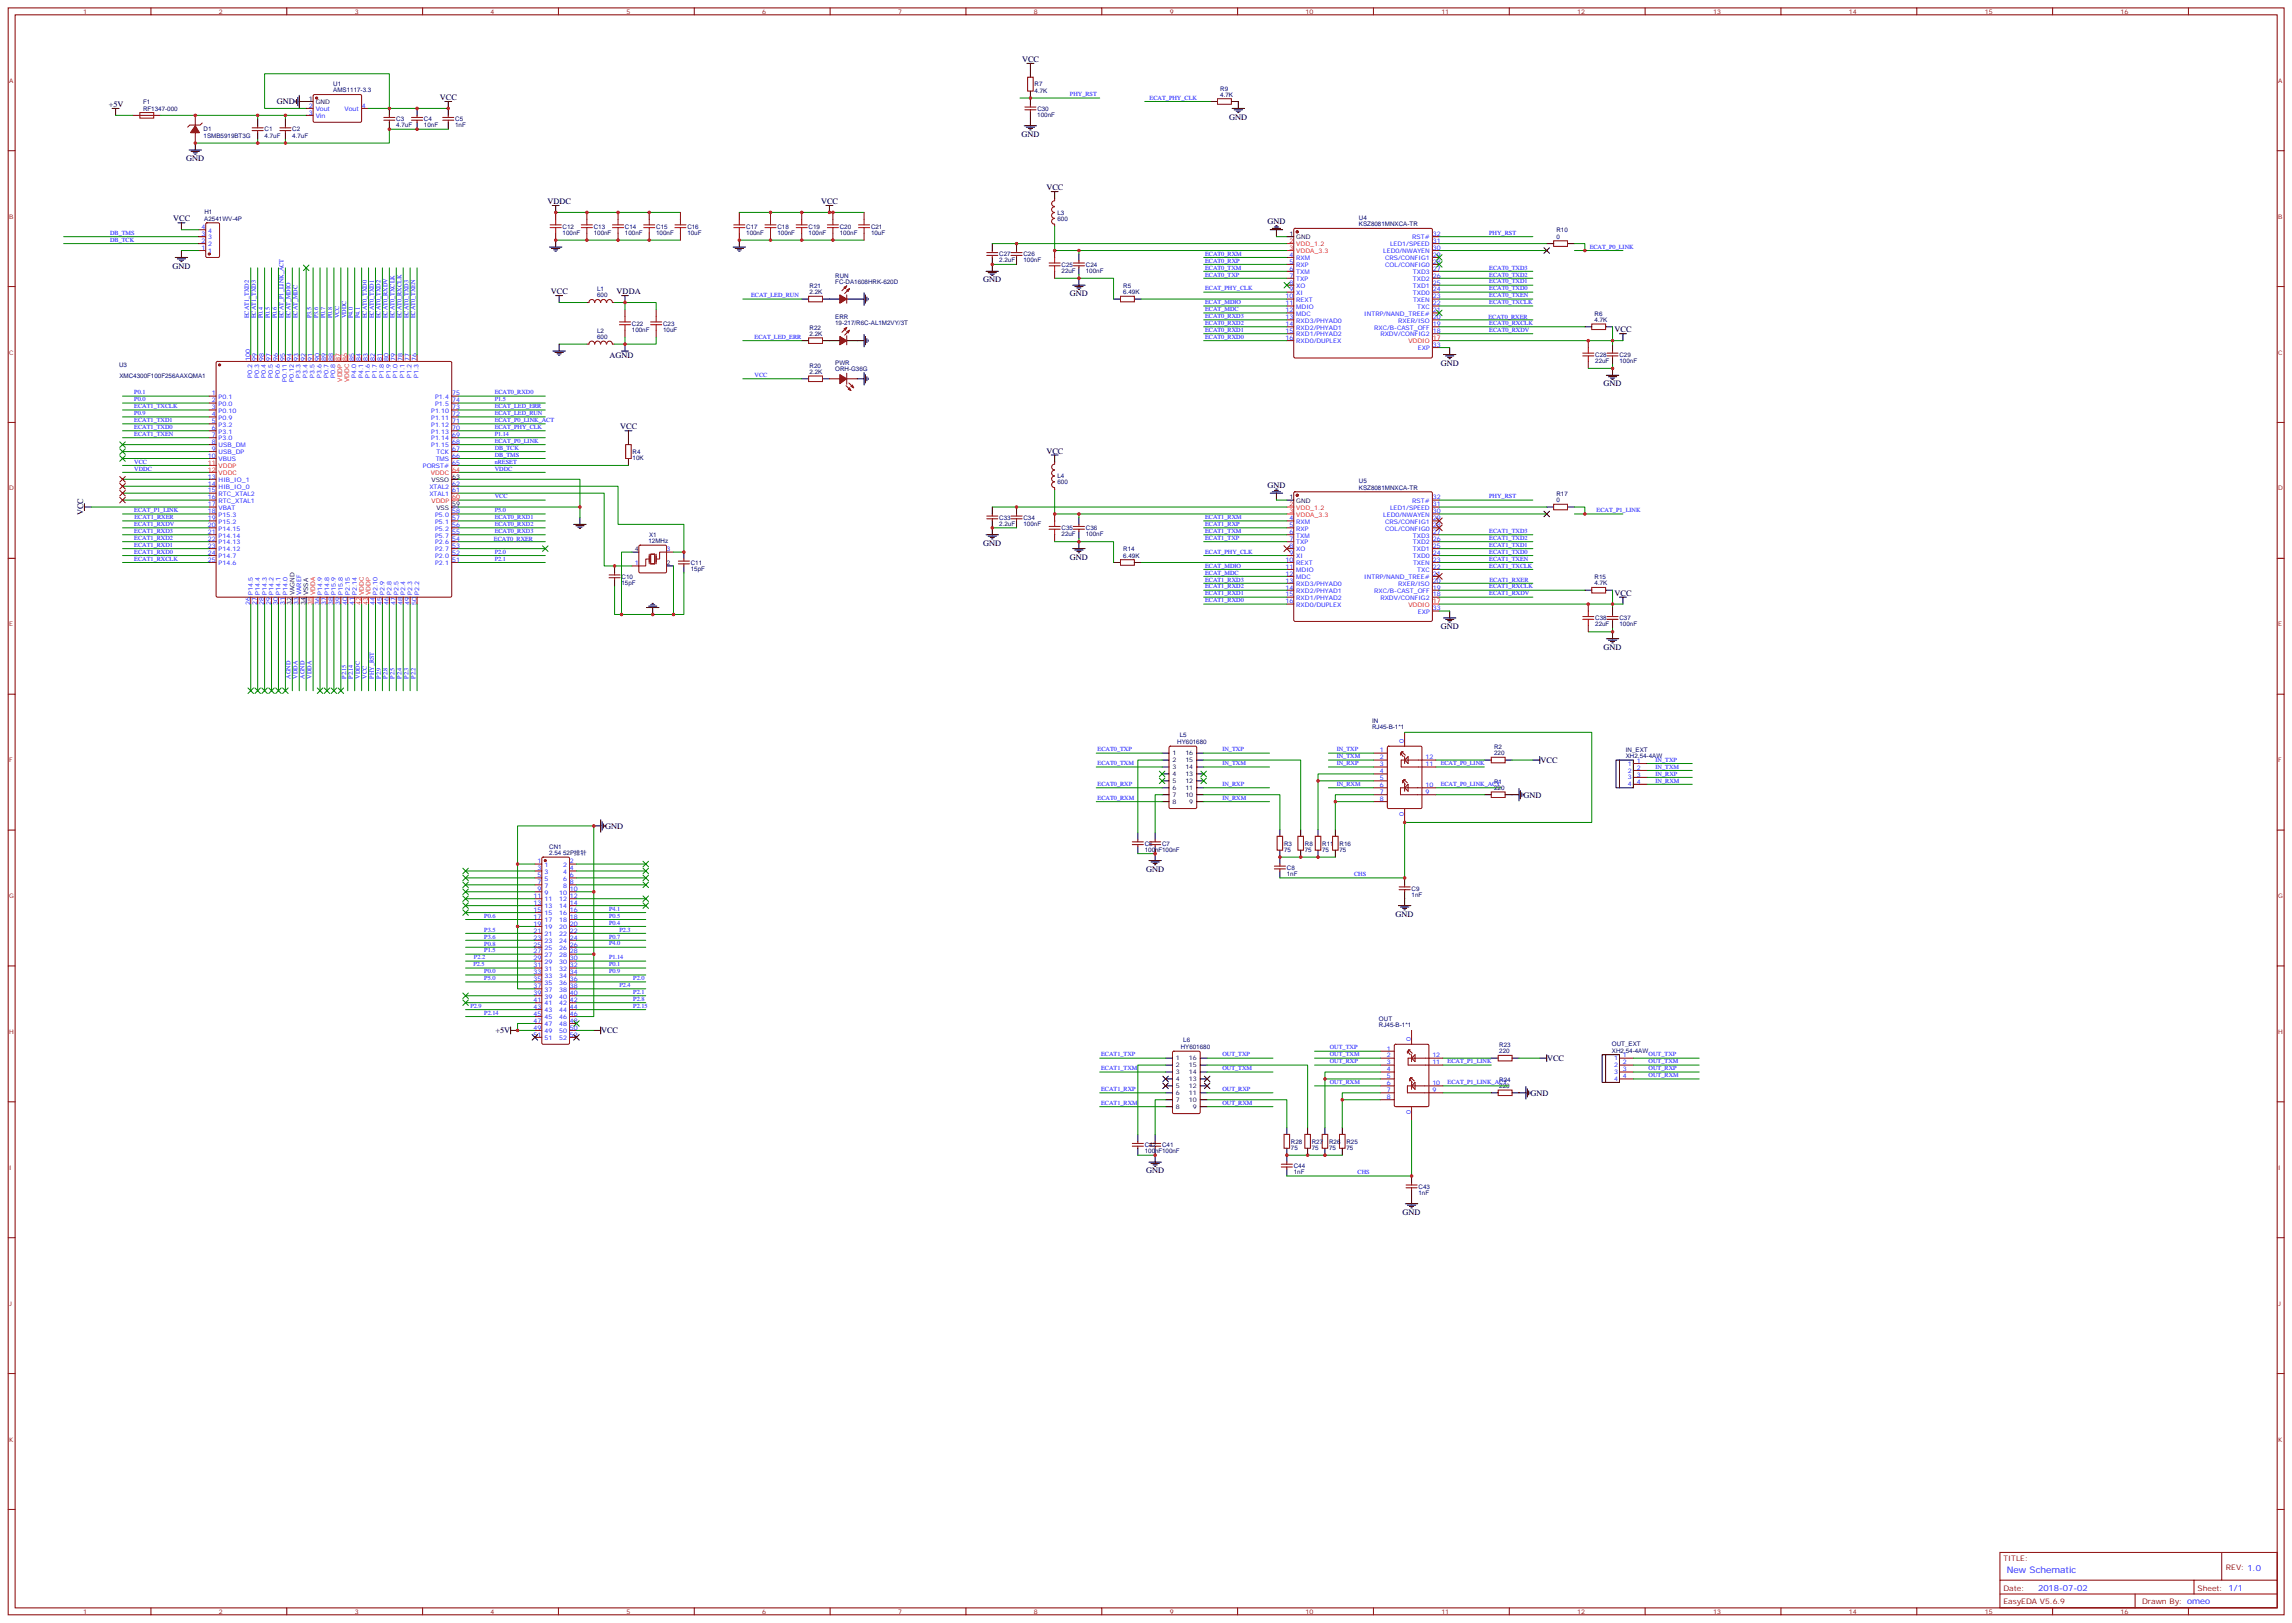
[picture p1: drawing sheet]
<svg xmlns="http://www.w3.org/2000/svg" width="1167mm" height="826mm" viewBox="0 0 1167 826" stroke-linecap="round" stroke-linejoin="round" font-family="sans-serif">
<defs><g id="words">
<text font-size="4.6" fill="#00f" x="1022" y="801">New Schematic</text>
<g font-size="4.2">
<text x="520" y="32">VCC</text>
<text x="141" y="53">GND</text>
<text x="224" y="51">VCC</text>
<text x="55" y="54">+5V</text>
<text x="626" y="61">GND</text>
<text x="520" y="70">GND</text>
<text x="95" y="82">GND</text>
<text x="533" y="97">VCC</text>
<text x="279" y="104">VDDC</text>
<text x="418" y="104">VCC</text>
<text x="88" y="113">VCC</text>
<text x="645" y="114">GND</text>
<text x="88" y="137">GND</text>
<text x="501" y="144">GND</text>
<text x="280" y="150">VCC</text>
<text x="314" y="150">VDDA</text>
<text x="545" y="151">GND</text>
<text x="822" y="169">VCC</text>
<text x="310" y="182">AGND</text>
<text x="733" y="186">GND</text>
<text x="816" y="197">GND</text>
<text x="316" y="219">VCC</text>
<text x="533" y="231">VCC</text>
<text x="645" y="248">GND</text>
<text x="42" y="262" transform="rotate(-90 42 262)">VCC</text>
<text x="501" y="278">GND</text>
<text x="545" y="285">GND</text>
<text x="822" y="303">VCC</text>
<text x="733" y="320">GND</text>
<text x="816" y="331">GND</text>
<text x="784" y="388">VCC</text>
<text x="776" y="406">GND</text>
<text x="308" y="422">GND</text>
<text x="583" y="444">GND</text>
<text x="710" y="467">GND</text>
<text x="252" y="526">+5V</text>
<text x="306" y="526">VCC</text>
<text x="788" y="540">VCC</text>
<text x="779" y="558">GND</text>
<text x="583" y="597">GND</text>
<text x="714" y="618">GND</text>
</g>
<text font-size="4.2" fill="#00f" x="1037" y="809">2018-07-02</text>
<g font-size="3.9" fill="#800">
<text x="1020" y="794">TITLE:</text>
<text x="1133" y="799">REV: 1.0</text>
<text x="1020" y="809">Date:</text>
<text x="1119" y="809">Sheet: 1/1</text>
<text x="1020" y="816">EasyEDA V5.6.9</text>
<text x="1090" y="816">Drawn By: omeo</text>
</g>
<g font-size="3.2" fill="#800">
<text x="42" y="7">1</text>
<text x="111" y="7">2</text>
<text x="181" y="7">3</text>
<text x="250" y="7">4</text>
<text x="319" y="7">5</text>
<text x="388" y="7">6</text>
<text x="457" y="7">7</text>
<text x="526" y="7">8</text>
<text x="595" y="7">9</text>
<text x="665" y="7">10</text>
<text x="734" y="7">11</text>
<text x="803" y="7">12</text>
<text x="872" y="7">13</text>
<text x="941" y="7">14</text>
<text x="1010" y="7">15</text>
<text x="1079" y="7">16</text>
<text x="5" y="42">A</text>
<text x="1160" y="42">A</text>
<text x="5" y="111">B</text>
<text x="1160" y="111">B</text>
<text x="5" y="180">C</text>
<text x="1160" y="180">C</text>
<text x="5" y="250">D</text>
<text x="1160" y="250">D</text>
<text x="5" y="319">E</text>
<text x="1160" y="319">E</text>
<text x="5" y="388">F</text>
<text x="1160" y="388">F</text>
<text x="5" y="457">G</text>
<text x="1160" y="457">G</text>
<text x="5" y="526">H</text>
<text x="1160" y="526">H</text>
<text x="5" y="595">I</text>
<text x="1160" y="595">I</text>
<text x="5" y="664">J</text>
<text x="1160" y="664">J</text>
<text x="5" y="734">K</text>
<text x="1160" y="734">K</text>
<text x="42" y="821">1</text>
<text x="111" y="821">2</text>
<text x="181" y="821">3</text>
<text x="250" y="821">4</text>
<text x="319" y="821">5</text>
<text x="388" y="821">6</text>
<text x="457" y="821">7</text>
<text x="526" y="821">8</text>
<text x="595" y="821">9</text>
<text x="665" y="821">10</text>
<text x="734" y="821">11</text>
<text x="803" y="821">12</text>
<text x="872" y="821">13</text>
<text x="941" y="821">14</text>
<text x="1010" y="821">15</text>
<text x="1079" y="821">16</text>
</g>
<g font-size="3.2" fill="#000080">
<text x="170" y="47">AMS1117-3.3</text>
<text x="170" y="44">U1</text>
<text x="527" y="47">4.7K</text>
<text x="527" y="44">R7</text>
<text x="621" y="46">R9</text>
<text x="73" y="53">F1</text>
<text x="621" y="49">4.7K</text>
<text x="73" y="56">RF1347-000</text>
<text x="528" y="59">100nF</text>
<text x="528" y="56">C30</text>
<text x="202" y="65">4.7uF</text>
<text x="202" y="62">C3</text>
<text x="216" y="65">10nF</text>
<text x="216" y="62">C4</text>
<text x="232" y="65">1nF</text>
<text x="232" y="62">C5</text>
<text x="104" y="70">1SMB5919BT3G</text>
<text x="104" y="67">D1</text>
<text x="135" y="70">4.7uF</text>
<text x="135" y="67">C1</text>
<text x="149" y="70">4.7uF</text>
<text x="149" y="67">C2</text>
<text x="104" y="112">A2541WV-4P</text>
<text x="104" y="109">H1</text>
<text x="538" y="112">600</text>
<text x="538" y="109">L3</text>
<text x="692" y="112">U4</text>
<text x="286" y="119">100nF</text>
<text x="286" y="116">C12</text>
<text x="302" y="119">100nF</text>
<text x="302" y="116">C13</text>
<text x="318" y="119">100nF</text>
<text x="318" y="116">C14</text>
<text x="334" y="119">100nF</text>
<text x="334" y="116">C15</text>
<text x="350" y="119">10uF</text>
<text x="350" y="116">C16</text>
<text x="380" y="119">100nF</text>
<text x="380" y="116">C17</text>
<text x="396" y="119">100nF</text>
<text x="396" y="116">C18</text>
<text x="412" y="119">100nF</text>
<text x="412" y="116">C19</text>
<text x="427" y="119">100nF</text>
<text x="427" y="116">C20</text>
<text x="443" y="119">10uF</text>
<text x="443" y="116">C21</text>
<text x="692" y="115">KSZ8081MNXCA-TR</text>
<text x="792" y="118">R10</text>
<text x="792" y="121">0</text>
<text x="509" y="130">C27</text>
<text x="521" y="130">C26</text>
<text x="509" y="134">2.2uF</text>
<text x="521" y="134">100nF</text>
<text x="540" y="136">C25</text>
<text x="553" y="136">C24</text>
<text x="425" y="141">RUN</text>
<text x="540" y="139">22uF</text>
<text x="553" y="139">100nF</text>
<text x="304" y="148">L1</text>
<text x="412" y="150">2.2K</text>
<text x="412" y="147">R21</text>
<text x="425" y="144">FC-DA1608HRK-620D</text>
<text x="572" y="150">6.49K</text>
<text x="572" y="147">R5</text>
<text x="304" y="151">600</text>
<text x="812" y="161">R6</text>
<text x="322" y="166">C22</text>
<text x="338" y="166">C23</text>
<text x="412" y="168">R22</text>
<text x="425" y="166">19-217/R6C-AL1M2VY/3T</text>
<text x="425" y="162">ERR</text>
<text x="812" y="164">4.7K</text>
<text x="304" y="173">600</text>
<text x="304" y="169">L2</text>
<text x="322" y="169">100nF</text>
<text x="338" y="169">10uF</text>
<text x="412" y="171">2.2K</text>
<text x="425" y="186">PWR</text>
<text x="812" y="185">22uF</text>
<text x="812" y="182">C28</text>
<text x="824" y="185">100nF</text>
<text x="824" y="182">C29</text>
<text x="61" y="187">U3</text>
<text x="412" y="190">2.2K</text>
<text x="412" y="187">R20</text>
<text x="425" y="189">ORH-G36G</text>
<text x="61" y="192">XMC4300F100F256AAXQMA1</text>
<text x="322" y="231">R4</text>
<text x="322" y="234">10K</text>
<text x="538" y="243">L4</text>
<text x="692" y="246">U5</text>
<text x="538" y="246">600</text>
<text x="692" y="249">KSZ8081MNXCA-TR</text>
<text x="792" y="256">0</text>
<text x="792" y="252">R17</text>
<text x="509" y="268">2.2uF</text>
<text x="509" y="264">C33</text>
<text x="521" y="268">100nF</text>
<text x="521" y="264">C34</text>
<text x="540" y="270">C35</text>
<text x="553" y="270">C36</text>
<text x="330" y="273">X1</text>
<text x="540" y="273">22uF</text>
<text x="553" y="273">100nF</text>
<text x="330" y="276">12MHz</text>
<text x="572" y="281">R14</text>
<text x="352" y="287">C11</text>
<text x="572" y="284">6.49K</text>
<text x="352" y="291">15pF</text>
<text x="316" y="298">15pF</text>
<text x="316" y="294">C10</text>
<text x="812" y="298">4.7K</text>
<text x="812" y="295">R15</text>
<text x="812" y="316">C38</text>
<text x="824" y="316">C37</text>
<text x="812" y="319">22uF</text>
<text x="824" y="319">100nF</text>
<text x="698" y="371">RJ45-B-1*1</text>
<text x="698" y="368">IN</text>
<text x="601" y="375">L5</text>
<text x="599" y="379">HY601680</text>
<text x="761" y="381">R2</text>
<text x="828" y="383">IN_EXT</text>
<text x="761" y="384">220</text>
<text x="828" y="386">XH2.54-4AW</text>
<text x="761" y="402">220</text>
<text x="761" y="399">R1</text>
<text x="280" y="432">CN1</text>
<text x="583" y="430">C6</text>
<text x="592" y="430">C7</text>
<text x="654" y="430">R3</text>
<text x="664" y="430">R8</text>
<text x="673" y="430">R11</text>
<text x="682" y="430">R16</text>
<text x="280" y="435">2.54 52P排针</text>
<text x="583" y="433">100nF100nF</text>
<text x="654" y="433">75</text>
<text x="664" y="433">75</text>
<text x="673" y="433">75</text>
<text x="682" y="433">75</text>
<text x="655" y="443">C8</text>
<text x="655" y="446">1nF</text>
<text x="719" y="453">C9</text>
<text x="719" y="456">1nF</text>
<text x="702" y="519">OUT</text>
<text x="702" y="523">RJ45-B-1*1</text>
<text x="601" y="534">HY601680</text>
<text x="602" y="530">L6</text>
<text x="763" y="533">R23</text>
<text x="821" y="532">OUT_EXT</text>
<text x="763" y="536">220</text>
<text x="821" y="536">XH2.54-4AW</text>
<text x="763" y="550">R24</text>
<text x="763" y="554">220</text>
<text x="657" y="582">R28</text>
<text x="668" y="582">R27</text>
<text x="677" y="582">R26</text>
<text x="685" y="582">R25</text>
<text x="583" y="587">100nF100nF</text>
<text x="583" y="584">C42</text>
<text x="592" y="584">C41</text>
<text x="657" y="585">75</text>
<text x="668" y="585">75</text>
<text x="677" y="585">75</text>
<text x="685" y="585">75</text>
<text x="659" y="597">1nF</text>
<text x="659" y="594">C44</text>
<text x="722" y="605">C43</text>
<text x="722" y="608">1nF</text>
</g>
<g font-size="3.2">
<text x="157" y="51">1</text>
<text x="161" y="53">GND</text>
<text x="656" y="120">1</text>
<text x="660" y="122">GND</text>
<text x="220" y="245">VSSO</text>
<text x="230" y="244">63</text>
<text x="230" y="258">59</text>
<text x="656" y="254">1</text>
<text x="660" y="256">GND</text>
<text x="222" y="259">VSS</text>
<text x="323" y="281">4</text>
<text x="339" y="288">2</text>
<text x="150" y="303" transform="rotate(-90 150 303)">VAGND</text>
<text x="157" y="303" transform="rotate(-90 157 303)">VSSA</text>
<text x="148" y="308" transform="rotate(-90 148 308)">32</text>
<text x="156" y="308" transform="rotate(-90 156 308)">34</text>
<text x="597" y="384">1</text>
<text x="597" y="388">2</text>
<text x="603" y="388">15</text>
<text x="603" y="384">16</text>
<text x="597" y="391">3</text>
<text x="597" y="395">4</text>
<text x="603" y="395">13</text>
<text x="603" y="391">14</text>
<text x="597" y="398">5</text>
<text x="597" y="402">6</text>
<text x="603" y="402">11</text>
<text x="603" y="398">12</text>
<text x="597" y="405">7</text>
<text x="603" y="405">10</text>
<text x="597" y="409">8</text>
<text x="605" y="409">9</text>
<text x="599" y="540">1</text>
<text x="605" y="540">16</text>
<text x="599" y="543">2</text>
<text x="605" y="543">15</text>
<text x="599" y="547">3</text>
<text x="599" y="550">4</text>
<text x="605" y="550">13</text>
<text x="605" y="547">14</text>
<text x="599" y="554">5</text>
<text x="599" y="557">6</text>
<text x="605" y="557">11</text>
<text x="605" y="554">12</text>
<text x="599" y="561">7</text>
<text x="605" y="561">10</text>
<text x="599" y="564">8</text>
<text x="607" y="564">9</text>
</g>
<g font-size="3.2" fill="#00f">
<text x="545" y="49">PHY_RST</text>
<text x="585" y="51">ECAT_PHY_CLK</text>
<text x="157" y="55">2</text>
<text x="157" y="58">3</text>
<text x="161" y="57">Vout</text>
<text x="175" y="57">Vout</text>
<text x="184" y="55">4</text>
<text x="161" y="60">Vin</text>
<text x="56" y="120">DB_TMS</text>
<text x="103" y="117">4</text>
<text x="106" y="118">4</text>
<text x="758" y="120">PHY_RST</text>
<text x="56" y="123">DB_TCK</text>
<text x="103" y="124">2</text>
<text x="103" y="120">3</text>
<text x="106" y="125">2</text>
<text x="106" y="122">3</text>
<text x="708" y="125">LED1/SPEED</text>
<text x="719" y="122">RST#</text>
<text x="729" y="124">31</text>
<text x="729" y="120">32</text>
<text x="103" y="127">1</text>
<text x="106" y="129">1</text>
<text x="613" y="130">ECAT0_RXM</text>
<text x="656" y="131">4</text>
<text x="704" y="129">LED0/NWAYEN</text>
<text x="729" y="131">29</text>
<text x="729" y="127">30</text>
<text x="809" y="127">ECAT_P0_LINK</text>
<text x="613" y="137">ECAT0_TXM</text>
<text x="613" y="134">ECAT0_RXP</text>
<text x="656" y="134">5</text>
<text x="656" y="138">6</text>
<text x="660" y="132">RXM</text>
<text x="660" y="136">RXP</text>
<text x="705" y="132">CRS/CONFIG1</text>
<text x="705" y="136">COL/CONFIG0</text>
<text x="729" y="138">27</text>
<text x="729" y="134">28</text>
<text x="758" y="137">ECAT0_TXD3</text>
<text x="613" y="141">ECAT0_TXP</text>
<text x="656" y="141">7</text>
<text x="660" y="139">TXM</text>
<text x="660" y="143">TXP</text>
<text x="719" y="143">TXD2</text>
<text x="719" y="139">TXD3</text>
<text x="729" y="141">26</text>
<text x="758" y="141">ECAT0_TXD2</text>
<text x="613" y="148">ECAT_PHY_CLK</text>
<text x="656" y="145">8</text>
<text x="656" y="148">9</text>
<text x="660" y="147">XO</text>
<text x="719" y="147">TXD1</text>
<text x="729" y="148">24</text>
<text x="729" y="145">25</text>
<text x="758" y="144">ECAT0_TXD1</text>
<text x="758" y="148">ECAT0_TXD0</text>
<text x="382" y="151">ECAT_LED_RUN</text>
<text x="613" y="155">ECAT_MDIO</text>
<text x="654" y="152">10</text>
<text x="654" y="155">11</text>
<text x="660" y="150">XI</text>
<text x="660" y="154">REXT</text>
<text x="719" y="150">TXD0</text>
<text x="719" y="154">TXEN</text>
<text x="729" y="155">22</text>
<text x="729" y="152">23</text>
<text x="758" y="151">ECAT0_TXEN</text>
<text x="758" y="155">ECAT0_TXCLK</text>
<text x="613" y="162">ECAT0_RXD3</text>
<text x="613" y="158">ECAT_MDC</text>
<text x="654" y="159">12</text>
<text x="660" y="157">MDIO</text>
<text x="660" y="161">MDC</text>
<text x="694" y="161">INTRP/NAND_TREE#</text>
<text x="721" y="157">TXC</text>
<text x="729" y="159">21</text>
<text x="127" y="162" transform="rotate(-90 127 162)">ECAT1_TXD2</text>
<text x="130" y="162" transform="rotate(-90 130 162)">ECAT1_TXD3</text>
<text x="134" y="162" transform="rotate(-90 134 162)">P0.4</text>
<text x="137" y="162" transform="rotate(-90 137 162)">P0.5</text>
<text x="141" y="162" transform="rotate(-90 141 162)">P0.6</text>
<text x="144" y="162" transform="rotate(-90 144 162)">ECAT_P1_LINK_ACT</text>
<text x="148" y="162" transform="rotate(-90 148 162)">ECAT_MDIO</text>
<text x="151" y="162" transform="rotate(-90 151 162)">ECAT_MDC</text>
<text x="159" y="162" transform="rotate(-90 159 162)">P3.5</text>
<text x="162" y="162" transform="rotate(-90 162 162)">P3.6</text>
<text x="166" y="162" transform="rotate(-90 166 162)">P0.7</text>
<text x="169" y="162" transform="rotate(-90 169 162)">P0.8</text>
<text x="173" y="162" transform="rotate(-90 173 162)">VCC</text>
<text x="176" y="162" transform="rotate(-90 176 162)">VDDC</text>
<text x="180" y="162" transform="rotate(-90 180 162)">P4.0</text>
<text x="183" y="162" transform="rotate(-90 183 162)">P4.1</text>
<text x="187" y="162" transform="rotate(-90 187 162)">ECAT0_TXD0</text>
<text x="190" y="162" transform="rotate(-90 190 162)">ECAT0_TXD1</text>
<text x="194" y="162" transform="rotate(-90 194 162)">ECAT0_TXD2</text>
<text x="197" y="162" transform="rotate(-90 197 162)">ECAT0_RXDV</text>
<text x="201" y="162" transform="rotate(-90 201 162)">ECAT0_TXCLK</text>
<text x="204" y="162" transform="rotate(-90 204 162)">ECAT0_RXCLK</text>
<text x="208" y="162" transform="rotate(-90 208 162)">ECAT0_TXD3</text>
<text x="211" y="162" transform="rotate(-90 211 162)">ECAT0_TXEN</text>
<text x="613" y="165">ECAT0_RXD2</text>
<text x="654" y="162">13</text>
<text x="654" y="166">14</text>
<text x="660" y="164">RXD3/PHYAD0</text>
<text x="660" y="168">RXD2/PHYAD1</text>
<text x="699" y="168">RXC/B-CAST_OFF</text>
<text x="712" y="164">RXER/ISO</text>
<text x="729" y="166">19</text>
<text x="729" y="162">20</text>
<text x="758" y="162">ECAT0_RXER</text>
<text x="758" y="165">ECAT0_RXCLK</text>
<text x="384" y="172">ECAT_LED_ERR</text>
<text x="613" y="172">ECAT0_RXD0</text>
<text x="613" y="169">ECAT0_RXD1</text>
<text x="654" y="169">15</text>
<text x="654" y="173">16</text>
<text x="660" y="171">RXD1/PHYAD2</text>
<text x="703" y="171">RXDV/CONFIG2</text>
<text x="729" y="169">18</text>
<text x="758" y="169">ECAT0_RXDV</text>
<text x="660" y="175">RXD0/DUPLEX</text>
<text x="722" y="178">EXP</text>
<text x="729" y="177">33</text>
<text x="127" y="184" transform="rotate(-90 127 184)">100</text>
<text x="131" y="184" transform="rotate(-90 131 184)">99</text>
<text x="134" y="184" transform="rotate(-90 134 184)">98</text>
<text x="138" y="184" transform="rotate(-90 138 184)">97</text>
<text x="141" y="184" transform="rotate(-90 141 184)">96</text>
<text x="145" y="184" transform="rotate(-90 145 184)">95</text>
<text x="148" y="184" transform="rotate(-90 148 184)">94</text>
<text x="152" y="184" transform="rotate(-90 152 184)">93</text>
<text x="156" y="184" transform="rotate(-90 156 184)">92</text>
<text x="159" y="184" transform="rotate(-90 159 184)">91</text>
<text x="163" y="184" transform="rotate(-90 163 184)">90</text>
<text x="166" y="184" transform="rotate(-90 166 184)">89</text>
<text x="170" y="184" transform="rotate(-90 170 184)">88</text>
<text x="180" y="184" transform="rotate(-90 180 184)">85</text>
<text x="184" y="184" transform="rotate(-90 184 184)">84</text>
<text x="187" y="184" transform="rotate(-90 187 184)">83</text>
<text x="191" y="184" transform="rotate(-90 191 184)">82</text>
<text x="194" y="184" transform="rotate(-90 194 184)">81</text>
<text x="198" y="184" transform="rotate(-90 198 184)">80</text>
<text x="201" y="184" transform="rotate(-90 201 184)">79</text>
<text x="205" y="184" transform="rotate(-90 205 184)">78</text>
<text x="208" y="184" transform="rotate(-90 208 184)">77</text>
<text x="212" y="184" transform="rotate(-90 212 184)">76</text>
<text x="384" y="192">VCC</text>
<text x="128" y="192" transform="rotate(-90 128 192)">P0.2</text>
<text x="132" y="192" transform="rotate(-90 132 192)">P0.3</text>
<text x="135" y="192" transform="rotate(-90 135 192)">P0.4</text>
<text x="139" y="192" transform="rotate(-90 139 192)">P0.5</text>
<text x="142" y="192" transform="rotate(-90 142 192)">P0.6</text>
<text x="146" y="194" transform="rotate(-90 146 194)">P0.11</text>
<text x="150" y="194" transform="rotate(-90 150 194)">P0.12</text>
<text x="153" y="192" transform="rotate(-90 153 192)">P3.3</text>
<text x="157" y="192" transform="rotate(-90 157 192)">P3.4</text>
<text x="160" y="192" transform="rotate(-90 160 192)">P3.5</text>
<text x="164" y="192" transform="rotate(-90 164 192)">P3.6</text>
<text x="167" y="192" transform="rotate(-90 167 192)">P0.7</text>
<text x="171" y="192" transform="rotate(-90 171 192)">P0.8</text>
<text x="181" y="192" transform="rotate(-90 181 192)">P4.0</text>
<text x="185" y="192" transform="rotate(-90 185 192)">P4.1</text>
<text x="188" y="192" transform="rotate(-90 188 192)">P1.6</text>
<text x="192" y="192" transform="rotate(-90 192 192)">P1.7</text>
<text x="195" y="192" transform="rotate(-90 195 192)">P1.8</text>
<text x="199" y="192" transform="rotate(-90 199 192)">P1.9</text>
<text x="202" y="192" transform="rotate(-90 202 192)">P1.0</text>
<text x="206" y="192" transform="rotate(-90 206 192)">P1.1</text>
<text x="209" y="192" transform="rotate(-90 209 192)">P1.2</text>
<text x="213" y="192" transform="rotate(-90 213 192)">P1.3</text>
<text x="68" y="201">P0.1</text>
<text x="108" y="201">1</text>
<text x="111" y="203">P0.1</text>
<text x="222" y="203">P1.4</text>
<text x="230" y="201">75</text>
<text x="252" y="201">ECAT0_RXD0</text>
<text x="68" y="208">ECAT1_TXCLK</text>
<text x="68" y="204">P0.0</text>
<text x="108" y="205">2</text>
<text x="108" y="208">3</text>
<text x="111" y="207">P0.0</text>
<text x="222" y="207">P1.5</text>
<text x="230" y="208">73</text>
<text x="230" y="205">74</text>
<text x="252" y="208">ECAT_LED_ERR</text>
<text x="252" y="204">P1.5</text>
<text x="68" y="215">ECAT1_TXD1</text>
<text x="68" y="211">P0.9</text>
<text x="108" y="212">4</text>
<text x="108" y="215">5</text>
<text x="111" y="210">P0.10</text>
<text x="111" y="214">P0.9</text>
<text x="220" y="214">P1.11</text>
<text x="220" y="210">P1.10</text>
<text x="230" y="215">71</text>
<text x="230" y="212">72</text>
<text x="252" y="211">ECAT_LED_RUN</text>
<text x="252" y="215">ECAT_P0_LINK_ACT</text>
<text x="68" y="218">ECAT1_TXD0</text>
<text x="68" y="222">ECAT1_TXEN</text>
<text x="108" y="219">6</text>
<text x="111" y="217">P3.2</text>
<text x="111" y="221">P3.1</text>
<text x="220" y="221">P1.13</text>
<text x="220" y="217">P1.12</text>
<text x="230" y="219">70</text>
<text x="252" y="218">ECAT_PHY_CLK</text>
<text x="252" y="222">P1.14</text>
<text x="108" y="222">7</text>
<text x="108" y="226">8</text>
<text x="111" y="224">P3.0</text>
<text x="111" y="228">USB_DM</text>
<text x="220" y="228">P1.15</text>
<text x="220" y="224">P1.14</text>
<text x="230" y="226">68</text>
<text x="230" y="222">69</text>
<text x="252" y="225">ECAT_P0_LINK</text>
<text x="106" y="233">10</text>
<text x="108" y="229">9</text>
<text x="111" y="231">USB_DP</text>
<text x="222" y="231">TCK</text>
<text x="230" y="233">66</text>
<text x="230" y="229">67</text>
<text x="252" y="229">DB_TCK</text>
<text x="252" y="232">DB_TMS</text>
<text x="68" y="239">VDDC</text>
<text x="68" y="236">VCC</text>
<text x="111" y="235">VBUS</text>
<text x="215" y="238">PORST#</text>
<text x="222" y="235">TMS</text>
<text x="230" y="237">65</text>
<text x="252" y="239">VDDC</text>
<text x="252" y="236">nRESET</text>
<text x="106" y="244">13</text>
<text x="111" y="245">HIB_IO_1</text>
<text x="106" y="247">14</text>
<text x="106" y="251">15</text>
<text x="111" y="249">HIB_IO_0</text>
<text x="219" y="249">XTAL2</text>
<text x="230" y="251">61</text>
<text x="230" y="247">62</text>
<text x="106" y="254">16</text>
<text x="106" y="258">17</text>
<text x="111" y="252">RTC_XTAL2</text>
<text x="111" y="256">RTC_XTAL1</text>
<text x="219" y="252">XTAL1</text>
<text x="252" y="254">VCC</text>
<text x="719" y="256">RST#</text>
<text x="729" y="258">31</text>
<text x="729" y="254">32</text>
<text x="758" y="254">PHY_RST</text>
<text x="68" y="261">ECAT_P1_LINK</text>
<text x="106" y="261">18</text>
<text x="111" y="259">VBAT</text>
<text x="111" y="263">P15.3</text>
<text x="222" y="263">P5.0</text>
<text x="230" y="261">58</text>
<text x="252" y="261">P5.0</text>
<text x="704" y="263">LED0/NWAYEN</text>
<text x="708" y="259">LED1/SPEED</text>
<text x="729" y="261">30</text>
<text x="813" y="261">ECAT_P1_LINK</text>
<text x="68" y="268">ECAT1_RXDV</text>
<text x="68" y="264">ECAT1_RXER</text>
<text x="106" y="265">19</text>
<text x="106" y="268">20</text>
<text x="111" y="266">P15.2</text>
<text x="222" y="266">P5.1</text>
<text x="230" y="268">56</text>
<text x="230" y="265">57</text>
<text x="252" y="264">ECAT0_RXD1</text>
<text x="252" y="268">ECAT0_RXD2</text>
<text x="613" y="264">ECAT1_RXM</text>
<text x="613" y="268">ECAT1_RXP</text>
<text x="656" y="265">4</text>
<text x="656" y="268">5</text>
<text x="660" y="266">RXM</text>
<text x="705" y="266">CRS/CONFIG1</text>
<text x="729" y="268">28</text>
<text x="729" y="265">29</text>
<text x="68" y="271">ECAT1_RXD3</text>
<text x="68" y="275">ECAT1_RXD2</text>
<text x="106" y="272">21</text>
<text x="106" y="275">22</text>
<text x="111" y="270">P14.15</text>
<text x="111" y="274">P14.14</text>
<text x="222" y="274">P5.7</text>
<text x="222" y="270">P5.2</text>
<text x="230" y="275">54</text>
<text x="230" y="272">55</text>
<text x="251" y="275">ECAT0_RXER</text>
<text x="252" y="271">ECAT0_RXD3</text>
<text x="613" y="271">ECAT1_TXM</text>
<text x="613" y="275">ECAT1_TXP</text>
<text x="656" y="272">6</text>
<text x="656" y="275">7</text>
<text x="660" y="270">RXP</text>
<text x="660" y="274">TXM</text>
<text x="705" y="270">COL/CONFIG0</text>
<text x="719" y="274">TXD3</text>
<text x="729" y="275">26</text>
<text x="729" y="272">27</text>
<text x="758" y="271">ECAT1_TXD3</text>
<text x="758" y="275">ECAT1_TXD2</text>
<text x="68" y="278">ECAT1_RXD1</text>
<text x="68" y="282">ECAT1_RXD0</text>
<text x="106" y="279">23</text>
<text x="111" y="277">P14.13</text>
<text x="111" y="281">P14.12</text>
<text x="222" y="281">P2.7</text>
<text x="222" y="277">P2.6</text>
<text x="230" y="279">53</text>
<text x="252" y="282">P2.0</text>
<text x="339" y="281">3</text>
<text x="613" y="282">ECAT_PHY_CLK</text>
<text x="656" y="279">8</text>
<text x="660" y="277">TXP</text>
<text x="660" y="281">XO</text>
<text x="719" y="281">TXD1</text>
<text x="719" y="277">TXD2</text>
<text x="729" y="279">25</text>
<text x="758" y="282">ECAT1_TXD0</text>
<text x="758" y="278">ECAT1_TXD1</text>
<text x="68" y="285">ECAT1_RXCLK</text>
<text x="106" y="282">24</text>
<text x="106" y="286">25</text>
<text x="111" y="284">P14.7</text>
<text x="111" y="288">P14.6</text>
<text x="222" y="288">P2.1</text>
<text x="222" y="284">P2.0</text>
<text x="230" y="286">51</text>
<text x="230" y="282">52</text>
<text x="252" y="285">P2.1</text>
<text x="323" y="288">1</text>
<text x="654" y="286">10</text>
<text x="656" y="282">9</text>
<text x="660" y="284">XI</text>
<text x="660" y="288">REXT</text>
<text x="719" y="284">TXD0</text>
<text x="719" y="288">TXEN</text>
<text x="729" y="286">23</text>
<text x="729" y="282">24</text>
<text x="758" y="285">ECAT1_TXEN</text>
<text x="613" y="292">ECAT_MDC</text>
<text x="613" y="289">ECAT_MDIO</text>
<text x="654" y="289">11</text>
<text x="654" y="293">12</text>
<text x="660" y="291">MDIO</text>
<text x="721" y="291">TXC</text>
<text x="729" y="293">21</text>
<text x="729" y="289">22</text>
<text x="758" y="289">ECAT1_TXCLK</text>
<text x="613" y="299">ECAT1_RXD2</text>
<text x="613" y="296">ECAT1_RXD3</text>
<text x="654" y="296">13</text>
<text x="660" y="295">MDC</text>
<text x="660" y="298">RXD3/PHYAD0</text>
<text x="694" y="295">INTRP/NAND_TREE#</text>
<text x="712" y="298">RXER/ISO</text>
<text x="729" y="296">20</text>
<text x="758" y="299">ECAT1_RXCLK</text>
<text x="758" y="296">ECAT1_RXER</text>
<text x="129" y="303" transform="rotate(-90 129 303)">P14.5</text>
<text x="132" y="303" transform="rotate(-90 132 303)">P14.4</text>
<text x="136" y="303" transform="rotate(-90 136 303)">P14.3</text>
<text x="139" y="303" transform="rotate(-90 139 303)">P14.2</text>
<text x="143" y="303" transform="rotate(-90 143 303)">P14.1</text>
<text x="146" y="303" transform="rotate(-90 146 303)">P14.0</text>
<text x="153" y="303" transform="rotate(-90 153 303)">VAREF</text>
<text x="164" y="303" transform="rotate(-90 164 303)">P14.9</text>
<text x="167" y="303" transform="rotate(-90 167 303)">P14.8</text>
<text x="171" y="303" transform="rotate(-90 171 303)">P15.9</text>
<text x="175" y="303" transform="rotate(-90 175 303)">P15.8</text>
<text x="178" y="303" transform="rotate(-90 178 303)">P2.15</text>
<text x="182" y="303" transform="rotate(-90 182 303)">P2.14</text>
<text x="192" y="303" transform="rotate(-90 192 303)">P2.10</text>
<text x="196" y="303" transform="rotate(-90 196 303)">P2.9</text>
<text x="199" y="303" transform="rotate(-90 199 303)">P2.8</text>
<text x="203" y="303" transform="rotate(-90 203 303)">P2.5</text>
<text x="206" y="303" transform="rotate(-90 206 303)">P2.4</text>
<text x="210" y="303" transform="rotate(-90 210 303)">P2.3</text>
<text x="213" y="303" transform="rotate(-90 213 303)">P2.2</text>
<text x="613" y="303">ECAT1_RXD1</text>
<text x="654" y="300">14</text>
<text x="654" y="304">15</text>
<text x="660" y="302">RXD2/PHYAD1</text>
<text x="660" y="305">RXD1/PHYAD2</text>
<text x="699" y="302">RXC/B-CAST_OFF</text>
<text x="703" y="305">RXDV/CONFIG2</text>
<text x="729" y="304">18</text>
<text x="729" y="300">19</text>
<text x="758" y="303">ECAT1_RXDV</text>
<text x="127" y="308" transform="rotate(-90 127 308)">26</text>
<text x="131" y="308" transform="rotate(-90 131 308)">27</text>
<text x="134" y="308" transform="rotate(-90 134 308)">28</text>
<text x="138" y="308" transform="rotate(-90 138 308)">29</text>
<text x="141" y="308" transform="rotate(-90 141 308)">30</text>
<text x="145" y="308" transform="rotate(-90 145 308)">31</text>
<text x="152" y="308" transform="rotate(-90 152 308)">33</text>
<text x="163" y="308" transform="rotate(-90 163 308)">36</text>
<text x="166" y="308" transform="rotate(-90 166 308)">37</text>
<text x="170" y="308" transform="rotate(-90 170 308)">38</text>
<text x="173" y="308" transform="rotate(-90 173 308)">39</text>
<text x="177" y="308" transform="rotate(-90 177 308)">40</text>
<text x="180" y="308" transform="rotate(-90 180 308)">41</text>
<text x="191" y="308" transform="rotate(-90 191 308)">44</text>
<text x="194" y="308" transform="rotate(-90 194 308)">45</text>
<text x="198" y="308" transform="rotate(-90 198 308)">46</text>
<text x="201" y="308" transform="rotate(-90 201 308)">47</text>
<text x="205" y="308" transform="rotate(-90 205 308)">48</text>
<text x="208" y="308" transform="rotate(-90 208 308)">49</text>
<text x="212" y="308" transform="rotate(-90 212 308)">50</text>
<text x="613" y="307">ECAT1_RXD0</text>
<text x="654" y="307">16</text>
<text x="660" y="309">RXD0/DUPLEX</text>
<text x="729" y="311">33</text>
<text x="722" y="312">EXP</text>
<text x="148" y="346" transform="rotate(-90 148 346)">AGND</text>
<text x="151" y="346" transform="rotate(-90 151 346)">VDDA</text>
<text x="155" y="346" transform="rotate(-90 155 346)">AGND</text>
<text x="158" y="346" transform="rotate(-90 158 346)">VDDA</text>
<text x="176" y="346" transform="rotate(-90 176 346)">P2.15</text>
<text x="180" y="346" transform="rotate(-90 180 346)">P2.14</text>
<text x="183" y="346" transform="rotate(-90 183 346)">VDDC</text>
<text x="187" y="346" transform="rotate(-90 187 346)">VCC</text>
<text x="190" y="346" transform="rotate(-90 190 346)">PHY_RST</text>
<text x="194" y="346" transform="rotate(-90 194 346)">P2.9</text>
<text x="197" y="346" transform="rotate(-90 197 346)">P2.8</text>
<text x="201" y="346" transform="rotate(-90 201 346)">P2.5</text>
<text x="204" y="346" transform="rotate(-90 204 346)">P2.4</text>
<text x="208" y="346" transform="rotate(-90 208 346)">P2.3</text>
<text x="211" y="346" transform="rotate(-90 211 346)">P2.2</text>
<text x="715" y="378" transform="rotate(-90 715 378)">0</text>
<text x="559" y="382">ECAT0_TXP</text>
<text x="622" y="382">IN_TXP</text>
<text x="680" y="382">IN_TXP</text>
<text x="702" y="383">1</text>
<text x="559" y="389">ECAT0_TXM</text>
<text x="622" y="389">IN_TXM</text>
<text x="680" y="389">IN_RXP</text>
<text x="680" y="386">IN_TXM</text>
<text x="702" y="386">2</text>
<text x="702" y="390">3</text>
<text x="726" y="390">11</text>
<text x="726" y="386">12</text>
<text x="733" y="389">ECAT_P0_LINK</text>
<text x="829" y="390">1</text>
<text x="833" y="388">1</text>
<text x="843" y="388">IN_TXP</text>
<text x="702" y="393">4</text>
<text x="829" y="393">2</text>
<text x="833" y="392">2</text>
<text x="833" y="395">3</text>
<text x="843" y="391">IN_TXM</text>
<text x="843" y="395">IN_RXP</text>
<text x="559" y="400">ECAT0_RXP</text>
<text x="622" y="400">IN_RXP</text>
<text x="680" y="400">IN_RXM</text>
<text x="702" y="397">5</text>
<text x="702" y="401">6</text>
<text x="726" y="401">10</text>
<text x="733" y="400">ECAT_P0_LINK_ACT</text>
<text x="829" y="397">3</text>
<text x="829" y="400">4</text>
<text x="833" y="399">4</text>
<text x="843" y="398">IN_RXM</text>
<text x="559" y="407">ECAT0_RXM</text>
<text x="622" y="407">IN_RXM</text>
<text x="702" y="404">7</text>
<text x="702" y="408">8</text>
<text x="726" y="404">9</text>
<text x="715" y="415" transform="rotate(-90 715 415)">0</text>
<text x="274" y="439">1</text>
<text x="274" y="443">3</text>
<text x="277" y="441">1</text>
<text x="287" y="441">2</text>
<text x="290" y="443">4</text>
<text x="290" y="439">2</text>
<text x="274" y="446">5</text>
<text x="274" y="450">7</text>
<text x="277" y="445">3</text>
<text x="277" y="448">5</text>
<text x="287" y="448">6</text>
<text x="287" y="445">4</text>
<text x="290" y="450">8</text>
<text x="290" y="446">6</text>
<text x="689" y="446">CHS</text>
<text x="274" y="453">9</text>
<text x="277" y="452">7</text>
<text x="277" y="455">9</text>
<text x="285" y="455">10</text>
<text x="287" y="452">8</text>
<text x="290" y="453">10</text>
<text x="272" y="457">11</text>
<text x="272" y="461">13</text>
<text x="277" y="459">11</text>
<text x="285" y="459">12</text>
<text x="290" y="461">14</text>
<text x="290" y="457">12</text>
<text x="247" y="467">P0.6</text>
<text x="272" y="464">15</text>
<text x="272" y="468">17</text>
<text x="277" y="462">13</text>
<text x="277" y="466">15</text>
<text x="285" y="466">16</text>
<text x="285" y="462">14</text>
<text x="290" y="468">18</text>
<text x="290" y="464">16</text>
<text x="310" y="467">P0.5</text>
<text x="310" y="464">P4.1</text>
<text x="272" y="471">19</text>
<text x="277" y="469">17</text>
<text x="277" y="473">19</text>
<text x="285" y="473">20</text>
<text x="285" y="469">18</text>
<text x="290" y="471">20</text>
<text x="310" y="471">P0.4</text>
<text x="247" y="474">P3.5</text>
<text x="247" y="478">P3.6</text>
<text x="272" y="475">21</text>
<text x="272" y="478">23</text>
<text x="277" y="476">21</text>
<text x="277" y="480">23</text>
<text x="285" y="480">24</text>
<text x="285" y="476">22</text>
<text x="290" y="478">24</text>
<text x="290" y="475">22</text>
<text x="310" y="478">P0.7</text>
<text x="315" y="474">P2.3</text>
<text x="247" y="485">P1.5</text>
<text x="247" y="481">P0.8</text>
<text x="272" y="482">25</text>
<text x="272" y="485">27</text>
<text x="277" y="483">25</text>
<text x="285" y="483">26</text>
<text x="290" y="485">28</text>
<text x="290" y="482">26</text>
<text x="310" y="481">P4.0</text>
<text x="241" y="492">P2.5</text>
<text x="241" y="488">P2.2</text>
<text x="272" y="489">29</text>
<text x="277" y="487">27</text>
<text x="277" y="491">29</text>
<text x="285" y="491">30</text>
<text x="285" y="487">28</text>
<text x="290" y="489">30</text>
<text x="310" y="492">P0.1</text>
<text x="310" y="488">P1.14</text>
<text x="247" y="495">P0.0</text>
<text x="272" y="492">31</text>
<text x="272" y="496">33</text>
<text x="277" y="494">31</text>
<text x="277" y="498">33</text>
<text x="285" y="498">34</text>
<text x="285" y="494">32</text>
<text x="290" y="496">34</text>
<text x="290" y="492">32</text>
<text x="310" y="495">P0.9</text>
<text x="247" y="499">P5.0</text>
<text x="272" y="499">35</text>
<text x="272" y="503">37</text>
<text x="277" y="501">35</text>
<text x="285" y="501">36</text>
<text x="290" y="503">38</text>
<text x="290" y="499">36</text>
<text x="315" y="502">P2.4</text>
<text x="322" y="499">P2.0</text>
<text x="272" y="506">39</text>
<text x="272" y="510">41</text>
<text x="277" y="505">37</text>
<text x="277" y="508">39</text>
<text x="285" y="508">40</text>
<text x="285" y="505">38</text>
<text x="290" y="510">42</text>
<text x="290" y="506">40</text>
<text x="322" y="506">P2.1</text>
<text x="322" y="509">P2.8</text>
<text x="239" y="513">P2.9</text>
<text x="272" y="513">43</text>
<text x="277" y="512">41</text>
<text x="277" y="515">43</text>
<text x="285" y="515">44</text>
<text x="285" y="512">42</text>
<text x="290" y="513">44</text>
<text x="322" y="513">P2.15</text>
<text x="247" y="516">P2.14</text>
<text x="272" y="517">45</text>
<text x="272" y="520">47</text>
<text x="277" y="519">45</text>
<text x="285" y="519">46</text>
<text x="290" y="520">48</text>
<text x="290" y="517">46</text>
<text x="272" y="524">49</text>
<text x="272" y="528">51</text>
<text x="277" y="522">47</text>
<text x="277" y="526">49</text>
<text x="285" y="526">50</text>
<text x="285" y="522">48</text>
<text x="290" y="528">52</text>
<text x="290" y="524">50</text>
<text x="277" y="529">51</text>
<text x="285" y="529">52</text>
<text x="718" y="530" transform="rotate(-90 718 530)">0</text>
<text x="560" y="538">ECAT1_TXP</text>
<text x="622" y="538">OUT_TXP</text>
<text x="677" y="534">OUT_TXP</text>
<text x="677" y="538">OUT_TXM</text>
<text x="706" y="535">1</text>
<text x="706" y="538">2</text>
<text x="729" y="538">12</text>
<text x="822" y="540">1</text>
<text x="826" y="538">1</text>
<text x="839" y="538">OUT_TXP</text>
<text x="560" y="545">ECAT1_TXM</text>
<text x="622" y="545">OUT_TXM</text>
<text x="677" y="541">OUT_RXP</text>
<text x="706" y="542">3</text>
<text x="706" y="545">4</text>
<text x="729" y="542">11</text>
<text x="737" y="541">ECAT_P1_LINK</text>
<text x="822" y="543">2</text>
<text x="826" y="542">2</text>
<text x="826" y="545">3</text>
<text x="839" y="545">OUT_RXP</text>
<text x="839" y="541">OUT_TXM</text>
<text x="677" y="552">OUT_RXM</text>
<text x="706" y="549">5</text>
<text x="737" y="552">ECAT_P1_LINK_ACT</text>
<text x="822" y="547">3</text>
<text x="822" y="550">4</text>
<text x="826" y="549">4</text>
<text x="839" y="548">OUT_RXM</text>
<text x="560" y="555">ECAT1_RXP</text>
<text x="622" y="555">OUT_RXP</text>
<text x="706" y="552">6</text>
<text x="706" y="556">7</text>
<text x="729" y="556">9</text>
<text x="729" y="552">10</text>
<text x="560" y="562">ECAT1_RXM</text>
<text x="622" y="562">OUT_RXM</text>
<text x="706" y="559">8</text>
<text x="718" y="567" transform="rotate(-90 718 567)">0</text>
<text x="691" y="598">CHS</text>
</g>
<g font-size="3.2" fill="#f00">
<text x="656" y="124">2</text>
<text x="660" y="125">VDD_1.2</text>
<text x="656" y="127">3</text>
<text x="660" y="129">VDDA_3.3</text>
<text x="729" y="173">17</text>
<text x="717" y="175">VDDIO</text>
<text x="173" y="184" transform="rotate(-90 173 184)">87</text>
<text x="177" y="184" transform="rotate(-90 177 184)">86</text>
<text x="174" y="194" transform="rotate(-90 174 194)">VDDP</text>
<text x="178" y="195" transform="rotate(-90 178 195)">VDDC</text>
<text x="106" y="237">11</text>
<text x="111" y="238">VDDP</text>
<text x="106" y="240">12</text>
<text x="111" y="242">VDDC</text>
<text x="219" y="242">VDDC</text>
<text x="230" y="240">64</text>
<text x="220" y="256">VDDP</text>
<text x="230" y="254">60</text>
<text x="656" y="258">2</text>
<text x="656" y="261">3</text>
<text x="660" y="259">VDD_1.2</text>
<text x="660" y="263">VDDA_3.3</text>
<text x="160" y="303" transform="rotate(-90 160 303)">VDDA</text>
<text x="185" y="303" transform="rotate(-90 185 303)">VDDC</text>
<text x="189" y="303" transform="rotate(-90 189 303)">VDDP</text>
<text x="159" y="308" transform="rotate(-90 159 308)">35</text>
<text x="184" y="308" transform="rotate(-90 184 308)">42</text>
<text x="187" y="308" transform="rotate(-90 187 308)">43</text>
<text x="717" y="309">VDDIO</text>
<text x="729" y="307">17</text>
</g>
</g></defs>
<g fill="none" stroke="#870000" stroke-width=".51">
<path d="M4 4h1159v818h-1159zM8 8h1151v810h-1151zM77 4v4M146 4v4M215 4v4M284 4v4M353 4v4M423 4v4M492 4v4M561 4v4M630 4v4M699 4v4"/>
<path d="M768 4v4M837 4v4M907 4v4M976 4v4M1045 4v4M1114 4v4M523 39h3v7h-3zM209 60h6M212 59v1M620 50h7v3h-7zM4 77h4M142 66h6"/>
<path d="M142 65h6M145 64v1M145 66v2M209 61h6M212 61v1M1159 77h4M283 108v4M283 119v3M299 108v4M299 119v3M315 108v4M315 119v3"/>
<path d="M330 108v4M330 119v3M346 108v4M346 119v3M376 108v4M376 119v3M392 108v4M392 119v3M408 108v4M408 119v3M424 108v4M424 119v3"/>
<path d="M440 108v4M440 119v3M537 108a1.4 1.4 0 0 0-2 2 1.4 1.4 0 0 0 2 1M537 105a1.4 1.4 0 0 0-2 2 1.4 1.4 0 0 0 2 1M537 111a1.4 1.4 0 0 0-2 2 1.4 1.4 0 0 0 2 1v1M537 102a1.4 1.4 0 0 0-2 2 1.4 1.4 0 0 0 2 1M537 101v1M659 116h70v66h-70zM502 130h6M502 129h6M505 127v2M505 130v1"/>
<path d="M515 130h5M515 129h5M517 127v2M517 130v1M537 127v4M537 138v4M546 135h6M546 134h6M549 133v1M549 135v1M655 131h4M655 135h4"/>
<path d="M655 138h4M729 131h4M729 135h4M729 138h4M729 127h4M729 124h4M729 120h4M791 123h7v2h-7zM4 146h4M303 154a1.4 1.4 0 0 0-2-2 1.4 1.4 0 0 0-1 2h-1M303 154a1.4 1.4 0 0 1 1-2 1.4 1.4 0 0 1 2 2M306 154a1.4 1.4 0 0 1 1-2 1.4 1.4 0 0 1 2 2"/>
<path d="M309 154a1.4 1.4 0 0 1 1-2 1.4 1.4 0 0 1 2 2M312 154h1M318 157v4M334 157v4M570 151h7v3h-7zM655 142h4M655 145h4M655 149h4M655 152h4M655 156h4M655 159h4M729 142h4"/>
<path d="M729 145h4M729 149h4M729 152h4M729 156h4M729 159h4M1159 146h4M299 175h1M300 175a1.4 1.4 0 0 1 1-1 1.4 1.4 0 0 1 2 1M303 175a1.4 1.4 0 0 1 1-1 1.4 1.4 0 0 1 2 1M306 175a1.4 1.4 0 0 1 1-1 1.4 1.4 0 0 1 2 1M309 175a1.4 1.4 0 0 1 1-1 1.4 1.4 0 0 1 2 1M312 175h1"/>
<path d="M318 168v4M334 168v4M655 163h4M655 166h4M655 170h4M655 173h4M729 163h4M729 166h4M729 170h4M729 177h4M808 173v4M810 165h7v3h-7z"/>
<path d="M818 180h6M821 179v1M110 184h120v120h-120zM128 180v4M131 180v4M135 180v4M138 180v4M142 180v4M145 180v4M149 180v4M152 180v4M156 180v4"/>
<path d="M159 180v4M163 180v4M166 180v4M170 180v4M181 180v4M184 180v4M188 180v4M191 180v4M195 180v4M198 180v4M202 180v4M205 180v4"/>
<path d="M209 180v4M212 180v4M808 184v3M818 181h6M821 181v1M4 215h4M106 202h4M106 205h4M106 209h4M106 212h4M106 216h4M106 219h4"/>
<path d="M230 202h3M230 205h3M230 209h3M230 212h3M230 216h3M230 219h3M1159 215h4M106 223h4M106 226h4M106 230h4M106 233h4M230 223h3"/>
<path d="M230 226h3M230 230h3M230 233h3M230 237h3M318 226h3v7h-3zM537 239a1.4 1.4 0 0 0-2 2 1.4 1.4 0 0 0 2 1M537 235v1a1.4 1.4 0 0 0-2 2 1.4 1.4 0 0 0 2 1M106 244h4M106 247h4M106 251h4M106 254h4M106 258h4"/>
<path d="M230 247h3M230 251h3M537 242a1.5 1.5 0 0 0-2 2 1.5 1.5 0 0 0 2 1 1.4 1.4 0 0 0-2 2 1.4 1.4 0 0 0 2 1v1M659 250h70v66h-70zM729 254h4M729 258h4M791 257h7v2h-7zM106 262h4M106 265h4M106 269h4M106 272h4M106 276h4"/>
<path d="M106 279h4M230 262h3M230 265h3M230 269h3M230 272h3M230 276h3M230 279h3M325 278h14v13h-14zM502 264h6M502 263h6M505 262v1M505 264v1"/>
<path d="M515 264h5M515 263h5M517 262v1M517 264v1M537 262v3M537 272v4M546 269h6M546 268h6M549 267v1M549 269v1M655 265h4M655 269h4"/>
<path d="M655 272h4M655 276h4M655 279h4M729 262h4M729 265h4M729 269h4M729 272h4M729 276h4M729 279h4M4 284h4M106 283h4M106 286h4"/>
<path d="M230 283h3M230 286h3M310 294h6M310 293h6M313 292v1M313 294v1M322 288h3M339 281h4M345 287h6M345 286h6M348 284v2M348 287v1"/>
<path d="M570 285h7v3h-7zM655 283h4M655 286h4M655 290h4M655 293h4M655 297h4M729 283h4M729 286h4M729 290h4M729 293h4M729 297h4M810 299h7v3h-7z"/>
<path d="M1159 284h4M128 304v3M131 304v3M135 304v3M138 304v3M142 304v3M145 304v3M152 304v3M163 304v3M166 304v3M170 304v3M173 304v3"/>
<path d="M177 304v3M181 304v3M191 304v3M195 304v3M198 304v3M202 304v3M205 304v3M209 304v3M212 304v3M655 300h4M655 304h4M655 307h4"/>
<path d="M729 300h4M729 304h4M729 311h4M808 307v4M808 318v4M818 315h6M818 314h6M821 313v1M821 315v1M4 353h4M1159 353h4M4 422h4"/>
<path d="M1159 422h4M4 492h4M1159 492h4M4 561h4M1159 561h4M4 630h4M1159 630h4M4 699h4M1159 699h4M4 768h4M1159 768h4M1018 790h141v28h-141z"/>
<path d="M1131 790v14M77 818v4M146 818v4M215 818v4M284 818v4M353 818v4M423 818v4M492 818v4M561 818v4M630 818v4M699 818v4M768 818v4"/>
<path d="M837 818v4M907 818v4M976 818v4M1018 804h141M1018 811h141M1045 818v4M1087 811v7M1114 818v4M1117 804v7"/>
</g>
<g fill="#870000" stroke="#870000" stroke-width=".51">
<circle cx="112" cy="186" r=".5"/>
<circle cx="660" cy="118" r=".5"/>
<circle cx="660" cy="252" r=".5"/>
</g>
<g fill="none" stroke="#f00" stroke-width=".51">
<path d="M655 124h4M655 127h4M729 173h4M173 180v4M177 180v4M106 237h4M106 240h4M230 240h3M230 254h3M655 258h4M655 262h4M159 304v3"/>
<path d="M184 304v3M188 304v3M729 307h4"/>
</g>
<g fill="none" stroke="#000" stroke-width=".51">
<path d="M523 32h3M525 32v7M212 55v4M525 46v4M616 52h4M627 52h3v3M627 55h7M628 56h4M629 57h2M630 57h1M96 76h7M97 77h5"/>
<path d="M98 78h2M99 78h1M99 73v3M145 60v4M145 68v3M212 62v4M521 64h7M522 65h5M523 65h3M524 66h1M525 60v4M535 98h4"/>
<path d="M537 98v3M281 105h4M283 105v3M420 105h4M422 105v3M647 117h6M648 116h4M649 115h2M649 115h1M650 117v3M280 126h6M281 126h4"/>
<path d="M282 127h2M283 128h.1M283 122v4M373 126h7M374 126h4M375 127h2M376 128h1M376 122v4M502 138h6M503 139h4M504 139h2M505 124v3"/>
<path d="M505 131v7M517 124v3M517 131v4M549 129v4M549 136v4M655 120h4M787 124h4M798 124h3M283 150h3M285 150v4M316 150h4M318 150v4"/>
<path d="M436 152h4M440 149v6M441 150v4M441 151v2M442 152v1M505 140h.1M546 145h6M547 146h4M548 147h2M549 147h1M549 142v3M567 152h3"/>
<path d="M577 152h4M281 179h7M283 179h4M285 175v4M316 179h4M318 175v4M738 177v3M807 166h3M817 166h4M821 175v4M824 170h4M826 170v3"/>
<path d="M284 180h2M284 181h1M735 180h6M736 181h4M737 182h2M738 183h.1M818 191h6M819 192h4M820 192h2M820 193h1M821 182v4M821 187v4"/>
<path d="M318 219h4M320 219v7M320 233v4M535 232h4M537 232v3M43 258h3M43 256v4M230 258h3M230 244h3M505 258v4M517 258v4M647 251h6"/>
<path d="M648 250h4M649 250h2M649 249h1M650 251v3M655 254h4M787 258h4M798 258h3M292 267h6M293 268h4M294 268h2M295 269h1M295 263v4"/>
<path d="M502 272h6M503 273h4M504 274h2M505 274h.1M505 265v7M517 265v4M546 279h6M547 280h4M549 263v4M549 270v4M549 276v3M313 288v4"/>
<path d="M313 295v4M322 281h3M339 288h4M348 281v3M348 288v4M548 281h2M549 281h1M567 286h3M577 286h4M149 304v3M156 304v3M329 309h6"/>
<path d="M330 308h4M331 308h2M332 307h1M332 309v4M735 314h6M736 315h4M737 316h2M738 317h.1M738 311v3M807 300h3M817 300h4M821 309v4"/>
<path d="M821 316v4M824 304h4M826 304v3M818 325h6M819 326h4M820 326h2M820 327h1M821 322v3"/>
</g>
<g fill="none" stroke="#008700" stroke-width=".51">
<path d="M519 50h41M583 52h33M283 108h63M376 108h64M537 115v12h12v2M32 120h69M32 124h69M128 136v44M131 136v44M135 136v44M138 136v44M142 136v44"/>
<path d="M145 136v44M152 136v44M166 136v44M170 136v44M173 136v44M177 136v44M181 136v44M188 136v44M191 136v44M195 136v44M198 136v44M202 136v44"/>
<path d="M205 136v44M209 136v44M212 136v44M283 122h63M376 122h64M505 124h150M505 135h12M549 127h106M549 140v2h-12M613 138h42M613 131h42M613 135h42"/>
<path d="M650 120h5M733 120h47M733 124h54M733 138h47M733 127h54M801 124h6v3h19M801 127h6M285 154h14M313 154h5v3M318 154h16v3M549 142h18v10M581 152h74"/>
<path d="M613 142h42M613 156h42M613 149h42M613 159h42M733 145h47M733 142h47M733 156h47M733 152h47M733 149h47M285 175h14M313 175h5M318 172v3h16v-3"/>
<path d="M613 170h42M613 166h42M613 163h42M613 173h42M733 173h93M733 170h47M733 166h74M733 163h47M733 177h5M821 166v9M821 186v1h-13M62 202h44"/>
<path d="M62 205h44M62 209h44M62 212h44M62 216h44M62 219h44M233 202h45M233 205h45M233 209h45M233 212h45M233 216h45M233 219h45M62 223h44"/>
<path d="M62 237h44M233 223h45M233 226h45M233 237h87M233 230h45M233 233h45M46 258h60M62 240h44M233 251h75v37h14M233 247h82v20h33v14h-5M233 258h62v5M233 244h62v14"/>
<path d="M233 240h45M233 254h45M505 258h150M537 249v13h12v1M650 254h5M733 258h54M733 254h47M801 258h6v4h19M62 269h44M62 272h44M62 276h44M62 279h44"/>
<path d="M62 265h44M62 262h44M233 269h45M233 272h45M233 276h45M233 265h45M233 262h45M505 269h12M549 262h106M549 274v2h-12M549 276h18v10M613 269h42"/>
<path d="M613 272h42M613 276h42M613 265h42M733 262h54M733 272h47M733 276h47M733 279h47M801 262h6M62 283h44M62 286h44M233 286h45M322 281h-6v32"/>
<path d="M343 288v25M348 292v21h-35v-14M581 286h74M613 283h42M613 290h42M613 293h42M613 297h42M733 283h47M733 286h47M733 290h47M733 297h47M149 307v45"/>
<path d="M152 307v45M156 307v45M159 307v45M184 307v45M188 307v45M191 307v45M198 307v45M202 307v45M205 307v45M209 307v45M212 307v45M613 304h42"/>
<path d="M613 307h42M613 300h42M733 307h93M733 300h74M733 311h5M733 304h47M821 320v2h-13M821 300v9"/>
</g>
<g fill="none" stroke="#a10000" stroke-width=".51">
<path d="M280 116h6M280 114h6M283 112v2M283 116v3M296 116h6M296 114h6M299 112v2M299 116v3M312 116h5M312 114h5M315 112v2M315 116v3"/>
<path d="M328 116h5M328 114h5M330 112v2M330 116v3M344 116h5M344 114h5M346 112v2M346 116v3M374 116h5M374 114h5M376 112v2M376 116v3"/>
<path d="M389 116h6M389 114h6M392 112v2M392 116v3M405 116h6M405 114h6M408 112v2M408 116v3M421 116h6M421 114h6M424 112v2M424 116v3"/>
<path d="M437 116h6M437 114h6M440 112v2M440 116v3M534 135h6M534 134h6M537 131v3M537 135v3M315 165h6M315 164h6M318 161v3M318 165v3"/>
<path d="M331 165h6M331 164h6M334 161v3M334 165v3M806 180h5M808 177v3M806 181h5M808 181v3M534 269h6M534 268h6M537 265v3M537 269v3"/>
<path d="M806 315h5M806 314h5M808 311v3M808 315v3"/>
</g>
<path d="M330 284h-1v4h-4M330 282v5M331 282h2v5h-2zM334 282v5M339 281h-3v3h-2" fill="none" stroke="#870012" stroke-width=".51"/>
<g fill="#000" stroke="#008700" stroke-width=".51">
<path d="M731 130l3 2zM731 132l3-2z"/>
<path d="M731 133l3 3zM734 133l-3 3z"/>
<path d="M654 144l2 3zM654 147l2-3z"/>
<path d="M731 158l3 3zM734 158l-3 3z"/>
</g>
<g fill="#000080" stroke="#870000" stroke-width=".51">
<path d="M654 278l2 3zM654 281l2-3z"/>
<path d="M731 264l3 2zM731 266l3-2z"/>
<path d="M731 267l3 3zM734 267l-3 3z"/>
<path d="M731 292l3 3zM734 292l-3 3z"/>
</g>
<g fill="none" stroke="#000" stroke-width=".51">
<path d="M57 55h4M59 55v4M150 51v1M151 51v2M152 50v4M152 52h7M152 48v7M198 55v4M226 52h4M228 52v7M525 50v3M525 57v3"/>
<path d="M131 60v4M131 68v3M198 62v4M228 62v4M91 113h3M92 113v4M89 131h7M90 132h4M91 132h2M92 133h1M92 127v4M408 152h4"/>
<path d="M419 152h8M431 152h5M408 173h4M419 173h3M436 173h4M440 170v7M441 171v4M441 172v2M442 173v1M408 193h4M419 193h3M436 193h4"/>
<path d="M440 190v6M441 191v4M441 192v2M442 192v1M306 417v6M306 418v4M307 419v2M308 420v1M302 420h4M260 524h3M260 523v3M302 524h4"/>
<path d="M306 523v3"/>
</g>
<g fill="none" stroke="#870000" stroke-width=".51">
<path d="M68 59h14M99 59v5M156 59h3M156 55h3M160 48h24v1v13h-1h-23h-1zM184 55h4M195 60h6M198 59v1M225 60h6M228 59v1M522 56h5M522 54h5"/>
<path d="M525 53v1M525 56v1M99 68v5M103 63l-1 1h-5l-1 1M128 66h6M128 65h6M131 64v1M131 66v2M195 61h6M198 61v1M225 61h6M228 61v1"/>
<path d="M412 151h7v3h-7zM431 145l-2 3M431 150v4M432 147l-2 2M412 172h7v3h-7zM412 191h7v3h-7zM422 193h5M431 196l2 3M431 190v6M431 193h5M432 195l3 2M272 440h4"/>
<path d="M276 436h13l1 1v94h-1h-12h-1zM290 440h3M272 443h4M272 447h4M272 450h4M272 454h4M272 457h4M290 443h3M290 447h3M290 450h3M290 454h3M290 457h3"/>
<path d="M272 461h4M272 464h4M272 468h4M272 471h4M272 475h4M272 479h4M290 461h3M290 464h3M290 468h3M290 471h3M290 475h3M290 479h3"/>
<path d="M272 500h4M272 496h4M272 493h4M272 489h4M272 482h4M272 486h4M290 500h3M290 496h3M290 493h3M290 489h3M290 482h3M290 486h3"/>
<path d="M272 517h4M272 514h4M272 510h4M272 507h4M272 503h4M290 517h3M290 514h3M290 510h3M290 507h3M290 503h3M272 528h4M272 524h4"/>
<path d="M272 521h4M290 528h3M290 524h3M290 521h3"/>
</g>
<g fill="none" stroke="#008700" stroke-width=".51">
<path d="M59 59h9M82 59h49v1M131 59h14v1M145 59h11M156 55h-21v-17h63v17M188 55h40M131 71v2h-32M145 71v2h-14M228 66h-30v7h-53M149 136v44M156 136v44M159 136v44"/>
<path d="M163 136v44M184 136v44M378 152h30M378 173h30M378 193h30M62 226h44M62 230h44M62 233h44M62 244h44M62 247h44M62 251h44M62 254h44"/>
<path d="M233 279h45M233 283h45M128 307v45M131 307v45M135 307v45M138 307v45M142 307v45M145 307v45M163 307v45M166 307v45M170 307v45M173 307v45"/>
<path d="M177 307v45M181 307v45M195 307v45M263 440v-20h39v34M272 440h-9v31h9M293 440h36M237 457h35M237 447h35M237 450h35M237 443h35M237 454h35M293 454h9v32h-9"/>
<path d="M293 457h36M293 447h36M293 450h36M293 443h36M237 475h35M237 464h35M237 468h35M237 461h35M237 479h35M263 471v32h9M293 475h36M293 471h36"/>
<path d="M293 464h36M293 468h36M293 461h36M293 479h36M237 482h35M237 489h35M237 493h35M237 496h35M237 500h35M237 486h35M293 482h36M293 489h36"/>
<path d="M293 493h36M293 496h36M293 500h36M302 486v31h-9M237 507h35M237 510h35M237 514h35M237 517h35M293 503h36M293 507h36M293 510h36M293 514h36"/>
<path d="M272 521h-9v3h9M293 524h9"/>
</g>
<g fill="#870000" stroke="#870000" stroke-width=".51">
<path d="M427 150l4 2-4 2z"/>
<path d="M431 148l1-1v1z"/>
<path d="M430 146l1-1-1 2z"/>
<path d="M433 197l1-1 1 1z"/>
<path d="M432 198v-1l1 2z"/>
<path d="M427 191l4 2-4 2z"/>
<path d="M99 64l3 4h-5z"/>
<circle cx="278" cy="438" r=".5"/>
<circle cx="161" cy="50" r=".5"/>
</g>
<g fill="#000" stroke="#870000" stroke-width=".51">
<path d="M61 250l3 2zM64 250l-3 2z"/>
<path d="M61 253l3 3zM64 253l-3 3z"/>
<path d="M61 246l3 3zM64 246l-3 3z"/>
<path d="M61 242l3 3zM64 242l-3 3z"/>
</g>
<g fill="#000" stroke="#000" stroke-width=".51">
<path d="M786 126l3 3zM789 126l-3 3z"/>
<path d="M786 260l3 3zM789 260l-3 3z"/>
<path d="M271 526l3 3zM271 529l3-3z"/>
<path d="M292 526l3 3zM295 526l-3 3z"/>
</g>
<g fill="#000" stroke="#008700" stroke-width=".51">
<path d="M61 225l3 3zM64 225l-3 3z"/>
<path d="M61 228l3 3zM64 228l-3 3z"/>
<path d="M61 232l3 3zM64 232l-3 3z"/>
<path d="M292 519l3 3zM295 519l-3 3z"/>
</g>
<path d="M71 57h7v3h-7z" fill="none" stroke="#a10000" stroke-width=".51"/>
<path d="M595 380h13h1v31h-13h-1z" fill="#fff" stroke="#870000" stroke-width=".51"/>
<g fill="none" stroke="#000" stroke-width=".51">
<path d="M592 383h3M592 387h3M592 390h3M592 394h3M592 397h3M609 383h4M609 387h4M609 390h4M609 394h4M609 397h4M592 401h3M592 404h3"/>
<path d="M592 408h3M609 401h4M609 404h4M609 408h4"/>
</g>
<path d="M597 535h13h1v31l-1 1h-12l-1-1z" fill="#fff" stroke="#870000" stroke-width=".51"/>
<g fill="none" stroke="#000" stroke-width=".51">
<path d="M756 387h3M766 387h4M780 387h4M784 385v4M756 404h3M766 404h7M773 401v7M774 402v5M775 403v2M775 404v1M579 424v3M579 431v3"/>
<path d="M585 438h6M586 439h4M587 439h2M588 424v3M588 431v7M588 440h.1M593 538h4M611 538h3M593 542h4M593 546h4M593 549h4M593 553h4"/>
<path d="M593 556h4M593 560h4M611 542h3M611 546h3M611 549h3M611 553h3M611 556h3M611 560h3M593 563h4M611 563h3"/>
</g>
<g fill="none" stroke="#870000" stroke-width=".51">
<path d="M706 380h17h1v31h-1h-16h-1zM715 373v7M699 390h7M699 387h7M699 397h7M699 383h7M699 394h7M713 383v1M713 383l1 2M714 383h-1M714 383l1 1M714 383h.1"/>
<path d="M714 397l1 2M714 397v1M715 397h-1M715 397l1 1M715 397h.1M715 385v4M715 399v4M717 385v4l-2-2zM717 399v4l-2-2zM731 387h-18v3h18M759 385h7v3h-7zM699 404h7"/>
<path d="M699 401h7M699 408h7M715 411v8M723 401h-10v3h10M724 404h7M724 401h7M759 403h7v3h-7zM576 430h6M576 428h6M579 427v1M579 430v1M585 430h6"/>
<path d="M585 428h6M588 427v1M588 430v1M703 538h7M703 535h7M710 532l17-1v1v30v1h-17zM716 535v1M716 535l2 2M717 534v1h-1M717 534l2 2M717 534h1M719 538l1-1v3z"/>
<path d="M719 524v7M719 537v3M734 538h-17v4h17M703 556h7M703 553h7M703 542h7M703 549h7M703 546h7M703 560h7M717 549l2 2M717 549v1M718 548v1h-1"/>
<path d="M718 548l2 2M718 548h1M719 551v3M720 551v3l-1-1zM727 553h-11v3h11M727 556h7M727 553h7M719 563v7"/>
</g>
<path d="M558 390h34M558 383h34M731 390h25M731 387h25M770 387h10M558 401h34M558 408h34M731 401h33M731 404h25M579 434h9" fill="none" stroke="#008700" stroke-width=".51"/>
<g fill="#00f" stroke="#008700" stroke-width=".51">
<path d="M590 392l3 3zM590 395l3-3z"/>
<path d="M590 396l3 3zM590 399l3-3z"/>
<path d="M611 396l3 3zM614 396l-3 3z"/>
<path d="M611 392l3 3zM614 392l-3 3z"/>
</g>
<g fill="none" stroke="#008700" stroke-width=".51">
<path d="M715 373h95v46h-95v28M592 387h-13v37M613 387h49v35M613 383h33M613 390h33M671 397v25M676 383h23M676 390h23M676 387h23M699 394h-28v3h28M592 404h-4v20M613 404h39v18"/>
<path d="M613 401h33M613 408h33M676 401h23M680 408v14M699 404h-19v4h19M652 436h28M560 538h33M734 538h25M560 556h33M560 546h33M734 542h25M734 556h25"/>
<path d="M734 553h34M560 563h33M579 588h9"/>
</g>
<g fill="none" stroke="#000" stroke-width=".51">
<path d="M652 422v4M652 433v7M662 422v4M662 433v3M671 422v4M671 433v3M680 422v4M680 433v3M652 443v4M715 447v3M715 454v7M712 461h6"/>
<path d="M713 462h4M714 462h2M715 463h.1M759 538h4M770 538h3M784 538h3M787 537v3M759 556h4M770 556h7M777 553v6M777 554v4M778 555v2"/>
<path d="M779 556h.1M579 577v4M588 577v4M579 584v4M585 591h6M586 592h4M587 593h2M588 594h.1M588 584v7"/>
</g>
<g fill="none" stroke="#870000" stroke-width=".51">
<path d="M650 426h3v7h-3zM652 440v1M661 426h3v7h-3zM670 426h2v7h-2zM678 426h3v7h-3zM649 442h5M649 441h5M652 442v1M712 453h6M712 451h6M715 450v1M715 453v1"/>
<path d="M763 537h7v3h-7zM763 555h7v3h-7zM576 583h6M576 582h6M579 581v1M579 583v1M585 583h6M585 582h6M588 581v1M588 583v1"/>
</g>
<g fill="#00f" stroke="#000" stroke-width=".51">
<path d="M592 548l3 2zM595 548l-3 2z"/>
<path d="M592 551l3 3zM595 551l-3 3z"/>
<path d="M613 548l3 2zM616 548l-3 2z"/>
<path d="M613 551l3 3zM616 551l-3 3z"/>
</g>
<g fill="none" stroke="#008700" stroke-width=".51">
<path d="M92 117h9M92 127h9M838 389h23M838 392h23M838 396h23M838 399h23M652 447h63M614 538h34M669 538h34M669 535h34M831 538h34M593 560h-5v17"/>
<path d="M593 542h-14v35M614 560h41v14M614 542h52v32M614 546h34M614 556h34M669 542h34M669 553h34M674 549h29M683 560h20M703 546h-29v28M703 556h-20v18M831 546h34"/>
<path d="M831 549h34M831 542h34M614 563h34M719 570v28h-64M655 588h28"/>
</g>
<g fill="none" stroke="#870000" stroke-width=".51">
<path d="M101 117h4M105 114l6-1 1 1v16l-1 1h-6zM101 127h4M101 124h4M101 120h4M831 389h7M831 392h7M831 396h7M831 399h7M824 538h7M824 542h7M824 546h7"/>
<path d="M824 549h7M654 577h2v7h-2zM664 577h3v7h-3zM673 577h3v7h-3zM682 577h3v7h-3zM652 594h6M652 592h6M655 591v1M655 594v1M716 604h5M716 603h5M719 602v1"/>
<path d="M719 604v2"/>
</g>
<g fill="none" stroke="#000" stroke-width=".51">
<path d="M824 387h7v14h-7zM824 387h-1v14h1M817 537h7v14h-7zM817 537h-1v14h1M655 574v3M666 574v3M674 574v3M683 574v3M655 584v7M655 595v3M666 584v4M674 584v4"/>
<path d="M683 584v4M719 598v4M715 613h7M716 613h5M717 614h3M718 615h1M719 606v7"/>
</g>
<circle cx="106" cy="129" r=".5" fill="#870000" stroke="#870000" stroke-width=".51"/>
<g fill="#000" stroke="#008700" stroke-width=".51">
<path d="M126 350l3 3zM129 350l-3 3z"/>
<path d="M130 350l3 3zM130 353l3-3z"/>
<path d="M133 350l3 3zM136 350l-3 3z"/>
<path d="M169 350l2 3zM169 353l2-3z"/>
<path d="M172 350l3 3zM175 350l-3 3z"/>
</g>
<g fill="#00f" stroke="#008700" stroke-width=".51">
<path d="M236 509l2 3zM238 509l-2 3z"/>
<path d="M154 135l3 3zM154 138l3-3z"/>
<path d="M144 350l3 3zM147 350l-3 3z"/>
<path d="M140 350l3 3zM143 350l-3 3z"/>
<path d="M137 350l3 3zM137 353l3-3z"/>
<path d="M162 350l2 3zM164 350l-2 3z"/>
<path d="M165 350l3 3zM168 350l-3 3z"/>
<path d="M327 438l3 3zM330 438l-3 3z"/>
<path d="M327 442l3 3zM330 442l-3 3z"/>
<path d="M327 445l3 3zM330 445l-3 3z"/>
<path d="M327 449l3 3zM330 449l-3 3z"/>
<path d="M327 456l3 3zM330 456l-3 3z"/>
<path d="M236 459l2 3zM238 459l-2 3z"/>
<path d="M236 456l2 3zM238 456l-2 3z"/>
<path d="M236 452l2 3zM238 452l-2 3z"/>
<path d="M236 449l2 3zM238 449l-2 3z"/>
<path d="M236 445l2 3zM238 445l-2 3z"/>
<path d="M236 442l2 3zM236 445l2-3z"/>
<path d="M327 459l3 3zM330 459l-3 3z"/>
<path d="M236 463l2 3zM238 463l-2 3z"/>
<path d="M276 278l3 3zM279 278l-3 3z"/>
</g>
<path d="M773 538h11" fill="none" stroke="#008700" stroke-width=".51"/>
<path d="M236 505l2 3zM238 505l-2 3z" fill="#000" stroke="#008700" stroke-width=".51"/>
<path d="M422 173h5M431 173h5" fill="none" stroke="#000" stroke-width=".51"/>
<g fill="#870000" stroke="#870000" stroke-width=".51">
<path d="M427 171l4 2-4 2z"/>
<path d="M431 169l1-1v1z"/>
<path d="M430 167h1l-1 1z"/>
</g>
<path d="M431 167l-2 2M431 171v4M432 168l-2 3" fill="none" stroke="#870000" stroke-width=".51"/>
<g fill="#c00">
<circle cx="715" cy="447" r=".9"/>
<circle cx="683" cy="560" r=".9"/>
<circle cx="674" cy="549" r=".9"/>
<circle cx="652" cy="436" r=".9"/>
<circle cx="680" cy="408" r=".9"/>
<circle cx="671" cy="397" r=".9"/>
<circle cx="212" cy="66" r=".9"/>
<circle cx="212" cy="55" r=".9"/>
<circle cx="198" cy="55" r=".9"/>
<circle cx="131" cy="73" r=".9"/>
<circle cx="263" cy="524" r=".9"/>
<circle cx="302" cy="420" r=".9"/>
<circle cx="302" cy="486" r=".9"/>
<circle cx="263" cy="471" r=".9"/>
<circle cx="505" cy="269" r=".9"/>
<circle cx="807" cy="262" r=".9"/>
<circle cx="549" cy="276" r=".9"/>
<circle cx="537" cy="262" r=".9"/>
<circle cx="807" cy="127" r=".9"/>
<circle cx="821" cy="187" r=".9"/>
<circle cx="821" cy="173" r=".9"/>
<circle cx="808" cy="173" r=".9"/>
<circle cx="537" cy="127" r=".9"/>
<circle cx="295" cy="258" r=".9"/>
<circle cx="422" cy="108" r=".9"/>
<circle cx="376" cy="122" r=".9"/>
<circle cx="392" cy="122" r=".9"/>
<circle cx="408" cy="122" r=".9"/>
<circle cx="424" cy="122" r=".9"/>
<circle cx="424" cy="108" r=".9"/>
<circle cx="408" cy="108" r=".9"/>
<circle cx="392" cy="108" r=".9"/>
<circle cx="316" cy="313" r=".9"/>
<circle cx="348" cy="281" r=".9"/>
<circle cx="313" cy="288" r=".9"/>
<circle cx="318" cy="175" r=".9"/>
<circle cx="283" cy="108" r=".9"/>
<circle cx="299" cy="108" r=".9"/>
<circle cx="315" cy="108" r=".9"/>
<circle cx="330" cy="108" r=".9"/>
<circle cx="330" cy="122" r=".9"/>
<circle cx="315" cy="122" r=".9"/>
<circle cx="299" cy="122" r=".9"/>
<circle cx="283" cy="122" r=".9"/>
<circle cx="318" cy="154" r=".9"/>
<circle cx="332" cy="313" r=".9"/>
<circle cx="343" cy="313" r=".9"/>
<circle cx="549" cy="142" r=".9"/>
<circle cx="505" cy="135" r=".9"/>
<circle cx="517" cy="124" r=".9"/>
<circle cx="525" cy="50" r=".9"/>
<circle cx="549" cy="127" r=".9"/>
<circle cx="517" cy="258" r=".9"/>
<circle cx="549" cy="262" r=".9"/>
<circle cx="821" cy="322" r=".9"/>
<circle cx="821" cy="307" r=".9"/>
<circle cx="808" cy="307" r=".9"/>
<circle cx="302" cy="454" r=".9"/>
<circle cx="263" cy="440" r=".9"/>
<circle cx="99" cy="73" r=".9"/>
<circle cx="99" cy="59" r=".9"/>
<circle cx="131" cy="59" r=".9"/>
<circle cx="145" cy="59" r=".9"/>
<circle cx="145" cy="73" r=".9"/>
<circle cx="198" cy="66" r=".9"/>
<circle cx="228" cy="55" r=".9"/>
<circle cx="588" cy="434" r=".9"/>
<circle cx="671" cy="436" r=".9"/>
<circle cx="662" cy="436" r=".9"/>
<circle cx="715" cy="419" r=".9"/>
<circle cx="588" cy="588" r=".9"/>
<circle cx="666" cy="588" r=".9"/>
<circle cx="674" cy="588" r=".9"/>
<circle cx="655" cy="588" r=".9"/>
<circle cx="719" cy="598" r=".9"/>
</g>
<use href="#words"/>
</svg>
